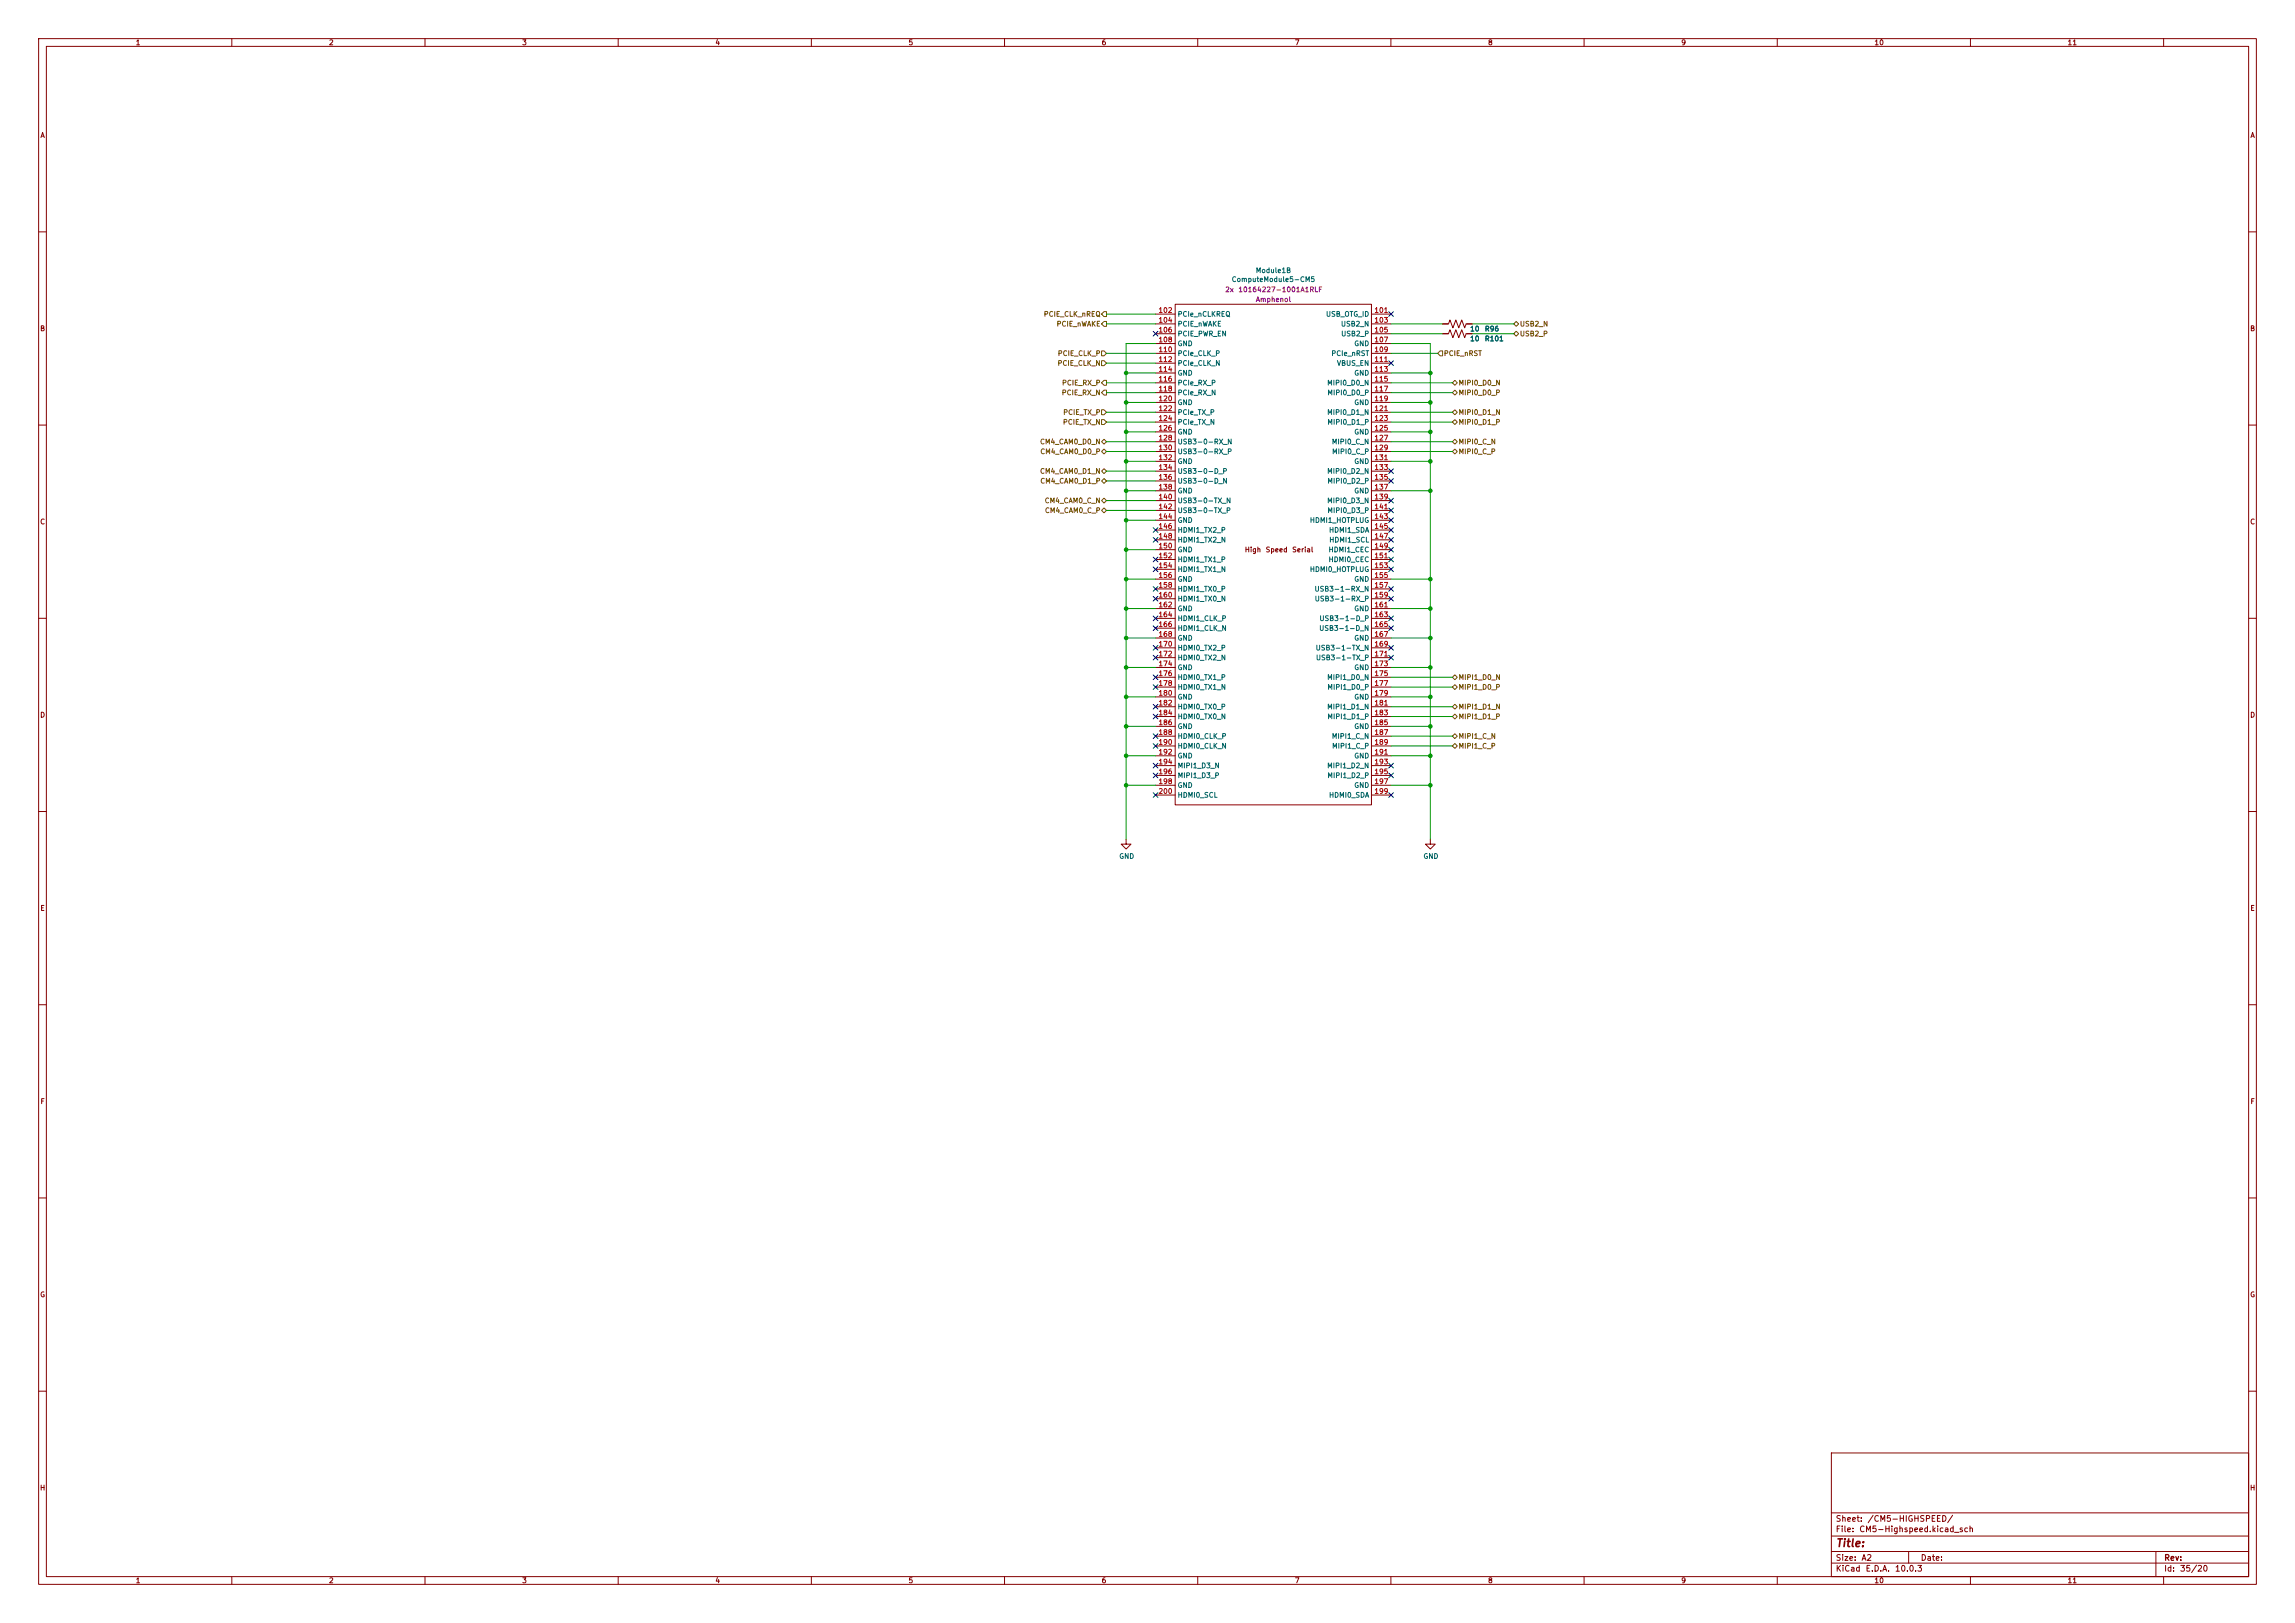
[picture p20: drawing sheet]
<svg xmlns="http://www.w3.org/2000/svg" width="594mm" height="420mm" viewBox="0 0 594 420" stroke-linecap="round" stroke-linejoin="round" font-family="sans-serif">
<defs><g id="words">
<text font-size="2" fill="#840000" x="475" y="400.8">Title:</text>
<g font-size="1.5" fill="#840000">
<text x="475" y="394.1">Sheet:</text>
<text x="483.2" y="394.1">/CM5-HIGHSPEED/</text>
<text x="475" y="396.8">File:</text>
<text x="481.1" y="396.8">CM5-Highspeed.kicad_sch</text>
<text x="475" y="407">KiCad</text>
<text x="475" y="404.2">Size:</text>
<text x="481.7" y="404.2">A2</text>
<text x="482.7" y="407">E.D.A.</text>
<text x="490.3" y="407">10.0.3</text>
<text x="497" y="404.2">Date:</text>
<text x="560" y="404.2">Rev:</text>
<text x="560" y="407">Id:</text>
<text x="564.1" y="407">35/20</text>
</g>
<g font-size="1.3" fill="#840000">
<text x="35" y="12">1</text>
<text x="85" y="12">2</text>
<text x="135" y="12">3</text>
<text x="185" y="12">4</text>
<text x="235" y="12">5</text>
<text x="285" y="12">6</text>
<text x="335" y="12">7</text>
<text x="385" y="12">8</text>
<text x="435" y="12">9</text>
<text x="485" y="12">10</text>
<text x="535" y="12">11</text>
<text x="10.3" y="36">A</text>
<text x="582.3" y="36">A</text>
<text x="10.3" y="86">B</text>
<text x="582.3" y="86">B</text>
<text x="10.3" y="136">C</text>
<text x="582.3" y="136">C</text>
<text x="322.1" y="143.2">High</text>
<text x="327.5" y="143.2">Speed</text>
<text x="334.3" y="143.2">Serial</text>
<text x="10.3" y="186">D</text>
<text x="582.3" y="186">D</text>
<text x="10.3" y="236">E</text>
<text x="582.3" y="236">E</text>
<text x="10.3" y="286">F</text>
<text x="582.3" y="286">F</text>
<text x="10.3" y="336">G</text>
<text x="582.3" y="336">G</text>
<text x="10.2" y="386">H</text>
<text x="582.2" y="386">H</text>
<text x="35" y="410">1</text>
<text x="85" y="410">2</text>
<text x="135" y="410">3</text>
<text x="185" y="410">4</text>
<text x="235" y="410">5</text>
<text x="285" y="410">6</text>
<text x="335" y="410">7</text>
<text x="385" y="410">8</text>
<text x="435" y="410">9</text>
<text x="485" y="410">10</text>
<text x="535" y="410">11</text>
</g>
<g font-size="1.3" fill="#006464">
<text x="324.9" y="70.9">Module1B</text>
<text x="318.7" y="73.3">ComputeModule5-CM5</text>
<text x="304.7" y="82.3">PCIe_nCLKREQ</text>
<text x="343.1" y="82.3">USB_OTG_ID</text>
<text x="304.7" y="84.8">PCIE_nWAKE</text>
<text x="304.7" y="87.3">PCIE_PWR_EN</text>
<text x="304.7" y="89.9">GND</text>
<text x="346.9" y="84.8">USB2_N</text>
<text x="347" y="87.3">USB2_P</text>
<text x="350.4" y="89.9">GND</text>
<text x="380.4" y="86.1">10</text>
<text x="380.4" y="88.6">10</text>
<text x="384.2" y="88.6">R101</text>
<text x="384.2" y="86.1">R96</text>
<text x="304.7" y="92.4">PCIe_CLK_P</text>
<text x="304.7" y="95">PCIe_CLK_N</text>
<text x="344.5" y="92.4">PCIe_nRST</text>
<text x="345.9" y="95">VBUS_EN</text>
<text x="304.7" y="97.5">GND</text>
<text x="304.7" y="100">PCIe_RX_P</text>
<text x="343.4" y="100">MIPI0_D0_N</text>
<text x="350.4" y="97.5">GND</text>
<text x="304.7" y="102.6">PCIe_RX_N</text>
<text x="304.7" y="105.1">GND</text>
<text x="304.7" y="107.7">PCIe_TX_P</text>
<text x="343.4" y="107.7">MIPI0_D1_N</text>
<text x="343.4" y="102.6">MIPI0_D0_P</text>
<text x="350.4" y="105.1">GND</text>
<text x="304.7" y="110.2">PCIe_TX_N</text>
<text x="304.7" y="112.7">GND</text>
<text x="343.4" y="110.2">MIPI0_D1_P</text>
<text x="350.4" y="112.7">GND</text>
<text x="304.7" y="115.3">USB3-0-RX_N</text>
<text x="304.7" y="117.8">USB3-0-RX_P</text>
<text x="344.6" y="115.3">MIPI0_C_N</text>
<text x="344.6" y="117.8">MIPI0_C_P</text>
<text x="304.7" y="120.4">GND</text>
<text x="304.7" y="122.9">USB3-0-D_P</text>
<text x="304.7" y="125.4">USB3-0-D_N</text>
<text x="343.4" y="122.9">MIPI0_D2_N</text>
<text x="343.4" y="125.4">MIPI0_D2_P</text>
<text x="350.4" y="120.4">GND</text>
<text x="304.7" y="128">GND</text>
<text x="304.7" y="130.5">USB3-0-TX_N</text>
<text x="343.4" y="130.5">MIPI0_D3_N</text>
<text x="350.4" y="128">GND</text>
<text x="304.7" y="133.1">USB3-0-TX_P</text>
<text x="304.7" y="135.6">GND</text>
<text x="338.9" y="135.6">HDMI1_HOTPLUG</text>
<text x="343.4" y="133.1">MIPI0_D3_P</text>
<text x="304.7" y="138.1">HDMI1_TX2_P</text>
<text x="304.7" y="140.7">HDMI1_TX2_N</text>
<text x="304.7" y="143.2">GND</text>
<text x="343.7" y="143.2">HDMI1_CEC</text>
<text x="343.9" y="138.1">HDMI1_SDA</text>
<text x="343.9" y="140.7">HDMI1_SCL</text>
<text x="304.7" y="145.8">HDMI1_TX1_P</text>
<text x="304.7" y="148.3">HDMI1_TX1_N</text>
<text x="338.9" y="148.3">HDMI0_HOTPLUG</text>
<text x="343.7" y="145.8">HDMI0_CEC</text>
<text x="304.7" y="150.8">GND</text>
<text x="304.7" y="153.4">HDMI1_TX0_P</text>
<text x="304.7" y="155.9">HDMI1_TX0_N</text>
<text x="340.1" y="153.4">USB3-1-RX_N</text>
<text x="340.2" y="155.9">USB3-1-RX_P</text>
<text x="350.4" y="150.8">GND</text>
<text x="304.7" y="158.5">GND</text>
<text x="304.7" y="161">HDMI1_CLK_P</text>
<text x="341.4" y="161">USB3-1-D_P</text>
<text x="350.4" y="158.5">GND</text>
<text x="304.7" y="163.5">HDMI1_CLK_N</text>
<text x="304.7" y="166.1">GND</text>
<text x="341.3" y="163.5">USB3-1-D_N</text>
<text x="350.4" y="166.1">GND</text>
<text x="304.7" y="168.6">HDMI0_TX2_P</text>
<text x="304.7" y="171.2">HDMI0_TX2_N</text>
<text x="304.7" y="173.7">GND</text>
<text x="340.4" y="168.6">USB3-1-TX_N</text>
<text x="340.5" y="171.2">USB3-1-TX_P</text>
<text x="350.4" y="173.7">GND</text>
<text x="304.7" y="176.2">HDMI0_TX1_P</text>
<text x="304.7" y="178.8">HDMI0_TX1_N</text>
<text x="343.4" y="176.2">MIPI1_D0_N</text>
<text x="343.4" y="178.8">MIPI1_D0_P</text>
<text x="304.7" y="181.3">GND</text>
<text x="304.7" y="183.9">HDMI0_TX0_P</text>
<text x="343.4" y="183.9">MIPI1_D1_N</text>
<text x="350.4" y="181.3">GND</text>
<text x="304.7" y="186.4">HDMI0_TX0_N</text>
<text x="304.7" y="188.9">GND</text>
<text x="304.7" y="191.5">HDMI0_CLK_P</text>
<text x="343.4" y="186.4">MIPI1_D1_P</text>
<text x="344.6" y="191.5">MIPI1_C_N</text>
<text x="350.4" y="188.9">GND</text>
<text x="304.7" y="194">HDMI0_CLK_N</text>
<text x="304.7" y="196.6">GND</text>
<text x="344.6" y="194">MIPI1_C_P</text>
<text x="350.4" y="196.6">GND</text>
<text x="304.7" y="199.1">MIPI1_D3_N</text>
<text x="304.7" y="201.6">MIPI1_D3_P</text>
<text x="343.4" y="199.1">MIPI1_D2_N</text>
<text x="343.4" y="201.6">MIPI1_D2_P</text>
<text x="304.7" y="204.2">GND</text>
<text x="304.7" y="206.7">HDMI0_SCL</text>
<text x="343.9" y="206.7">HDMI0_SDA</text>
<text x="350.4" y="204.2">GND</text>
<text x="289.6" y="222.5">GND</text>
<text x="368.3" y="222.5">GND</text>
</g>
<g font-size="1.3" fill="#840084">
<text x="317" y="75.9">2x</text>
<text x="320.4" y="75.9">10164227-1001A1RLF</text>
<text x="324.9" y="78.4">Amphenol</text>
</g>
<g font-size="1.3" fill="#725600">
<text x="270" y="82.3">PCIE_CLK_nREQ</text>
<text x="273.4" y="84.8">PCIE_nWAKE</text>
<text x="393.3" y="87.3">USB2_P</text>
<text x="393.3" y="84.8">USB2_N</text>
<text x="273.6" y="95">PCIE_CLK_N</text>
<text x="273.7" y="92.4">PCIE_CLK_P</text>
<text x="373.6" y="92.4">PCIE_nRST</text>
<text x="274.7" y="100">PCIE_RX_P</text>
<text x="377.4" y="100">MIPI0_D0_N</text>
<text x="274.7" y="102.6">PCIE_RX_N</text>
<text x="275" y="107.7">PCIE_TX_P</text>
<text x="377.4" y="102.6">MIPI0_D0_P</text>
<text x="377.4" y="107.7">MIPI0_D1_N</text>
<text x="275" y="110.2">PCIE_TX_N</text>
<text x="377.4" y="110.2">MIPI0_D1_P</text>
<text x="269.1" y="115.3">CM4_CAM0_D0_N</text>
<text x="269.1" y="117.8">CM4_CAM0_D0_P</text>
<text x="377.4" y="115.3">MIPI0_C_N</text>
<text x="377.4" y="117.8">MIPI0_C_P</text>
<text x="269.1" y="122.9">CM4_CAM0_D1_N</text>
<text x="269.1" y="125.4">CM4_CAM0_D1_P</text>
<text x="270.3" y="130.5">CM4_CAM0_C_N</text>
<text x="270.3" y="133.1">CM4_CAM0_C_P</text>
<text x="377.4" y="176.2">MIPI1_D0_N</text>
<text x="377.4" y="178.8">MIPI1_D0_P</text>
<text x="377.4" y="183.9">MIPI1_D1_N</text>
<text x="377.4" y="191.5">MIPI1_C_N</text>
<text x="377.4" y="186.4">MIPI1_D1_P</text>
<text x="377.4" y="194">MIPI1_C_P</text>
</g>
<g font-size="1.3" fill="#a90000">
<text x="299.7" y="81.3">102</text>
<text x="299.7" y="83.8">104</text>
<text x="355.6" y="81.3">101</text>
<text x="355.6" y="83.8">103</text>
<text x="299.7" y="86.3">106</text>
<text x="299.7" y="88.9">108</text>
<text x="355.6" y="86.3">105</text>
<text x="355.6" y="88.9">107</text>
<text x="299.7" y="91.4">110</text>
<text x="299.7" y="94">112</text>
<text x="355.6" y="91.4">109</text>
<text x="355.6" y="94">111</text>
<text x="299.7" y="96.5">114</text>
<text x="299.7" y="99">116</text>
<text x="299.7" y="101.6">118</text>
<text x="355.6" y="96.5">113</text>
<text x="355.6" y="99">115</text>
<text x="355.6" y="101.6">117</text>
<text x="299.7" y="104.1">120</text>
<text x="299.7" y="106.7">122</text>
<text x="355.6" y="104.1">119</text>
<text x="355.6" y="106.7">121</text>
<text x="299.7" y="109.2">124</text>
<text x="299.7" y="111.7">126</text>
<text x="355.6" y="109.2">123</text>
<text x="355.6" y="111.7">125</text>
<text x="299.7" y="114.3">128</text>
<text x="299.7" y="116.8">130</text>
<text x="299.7" y="119.4">132</text>
<text x="355.6" y="114.3">127</text>
<text x="355.6" y="116.8">129</text>
<text x="355.6" y="119.4">131</text>
<text x="299.7" y="121.9">134</text>
<text x="299.7" y="124.4">136</text>
<text x="355.6" y="121.9">133</text>
<text x="355.6" y="124.4">135</text>
<text x="299.7" y="127">138</text>
<text x="299.7" y="129.5">140</text>
<text x="355.6" y="127">137</text>
<text x="355.6" y="129.5">139</text>
<text x="299.7" y="132.1">142</text>
<text x="299.7" y="134.6">144</text>
<text x="299.7" y="137.1">146</text>
<text x="355.6" y="132.1">141</text>
<text x="355.6" y="134.6">143</text>
<text x="355.6" y="137.1">145</text>
<text x="299.7" y="139.7">148</text>
<text x="299.7" y="142.2">150</text>
<text x="355.6" y="139.7">147</text>
<text x="355.6" y="142.2">149</text>
<text x="299.7" y="144.8">152</text>
<text x="299.7" y="147.3">154</text>
<text x="299.7" y="149.8">156</text>
<text x="355.6" y="144.8">151</text>
<text x="355.6" y="147.3">153</text>
<text x="355.6" y="149.8">155</text>
<text x="299.7" y="152.4">158</text>
<text x="299.7" y="154.9">160</text>
<text x="355.6" y="152.4">157</text>
<text x="355.6" y="154.9">159</text>
<text x="299.7" y="157.5">162</text>
<text x="299.7" y="160">164</text>
<text x="355.6" y="157.5">161</text>
<text x="355.6" y="160">163</text>
<text x="299.7" y="162.5">166</text>
<text x="299.7" y="165.1">168</text>
<text x="299.7" y="167.6">170</text>
<text x="355.6" y="162.5">165</text>
<text x="355.6" y="165.1">167</text>
<text x="355.6" y="167.6">169</text>
<text x="299.7" y="170.2">172</text>
<text x="299.7" y="172.7">174</text>
<text x="355.6" y="170.2">171</text>
<text x="355.6" y="172.7">173</text>
<text x="299.7" y="175.2">176</text>
<text x="299.7" y="177.8">178</text>
<text x="355.6" y="175.2">175</text>
<text x="355.6" y="177.8">177</text>
<text x="299.7" y="180.3">180</text>
<text x="299.7" y="182.9">182</text>
<text x="299.7" y="185.4">184</text>
<text x="355.6" y="180.3">179</text>
<text x="355.6" y="182.9">181</text>
<text x="355.6" y="185.4">183</text>
<text x="299.7" y="187.9">186</text>
<text x="299.7" y="190.5">188</text>
<text x="355.6" y="187.9">185</text>
<text x="355.6" y="190.5">187</text>
<text x="299.7" y="193">190</text>
<text x="299.7" y="195.6">192</text>
<text x="355.6" y="193">189</text>
<text x="355.6" y="195.6">191</text>
<text x="299.7" y="198.1">194</text>
<text x="299.7" y="200.6">196</text>
<text x="299.7" y="203.2">198</text>
<text x="355.6" y="198.1">193</text>
<text x="355.6" y="200.6">195</text>
<text x="355.6" y="203.2">197</text>
<text x="299.7" y="205.7">200</text>
<text x="355.6" y="205.7">199</text>
</g>
</g></defs>
<g fill="none" stroke="#840000" stroke-width=".26">
<path d="M10 10h574v400h-574zM12 12h570v396h-570zM60 10v2M110 10v2M160 10v2M210 10v2M260 10v2M310 10v2M360 10v2M410 10v2M460 10v2M510 10v2"/>
<path d="M560 10v2M10 60h2M304.2 78.7h50.8v129.6h-50.8zM582 60h2M299.1 81.3h5.1M299.1 83.8h5.1M299.1 86.4h5.1M299.1 88.9h5.1M299.1 91.4h5.1M299.1 94h5.1M299.1 96.5h5.1M299.1 99.1h5.1"/>
<path d="M355 81.3h5M355 83.8h5M355 86.4h5M355 88.9h5M355 91.4h5M355 94h5M355 96.5h5M355 99.1h5M373.4 83.8h1.5l.4-1 .7 2 .8-2 .8 2 .7-2 .8 2 .4-1h1.5M373.4 86.4h1.5l.4-1.1 .7 2.1 .8-2.1 .8 2.1 .7-2.1 .8 2.1 .4-1h1.5M10 110h2M299.1 101.6h5.1"/>
<path d="M299.1 104.1h5.1M299.1 106.7h5.1M299.1 109.2h5.1M299.1 111.8h5.1M299.1 114.3h5.1M299.1 116.8h5.1M299.1 119.4h5.1M355 101.6h5M355 104.1h5M355 106.7h5M355 109.2h5M355 111.8h5"/>
<path d="M355 114.3h5M355 116.8h5M355 119.4h5M582 110h2M299.1 121.9h5.1M299.1 124.5h5.1M299.1 127h5.1M299.1 129.5h5.1M299.1 132.1h5.1M299.1 134.6h5.1M299.1 137.2h5.1M299.1 139.7h5.1"/>
<path d="M355 121.9h5M355 124.5h5M355 127h5M355 129.5h5M355 132.1h5M355 134.6h5M355 137.2h5M355 139.7h5M299.1 142.2h5.1M299.1 144.8h5.1M299.1 147.3h5.1M299.1 149.9h5.1"/>
<path d="M299.1 152.4h5.1M299.1 154.9h5.1M299.1 157.5h5.1M355 142.2h5M355 144.8h5M355 147.3h5M355 149.9h5M355 152.4h5M355 154.9h5M355 157.5h5M10 160h2M299.1 160h5.1"/>
<path d="M299.1 162.6h5.1M299.1 165.1h5.1M299.1 167.6h5.1M299.1 170.2h5.1M299.1 172.7h5.1M299.1 175.3h5.1M299.1 177.8h5.1M355 160h5M355 162.6h5M355 165.1h5M355 167.6h5M355 170.2h5"/>
<path d="M355 172.7h5M355 175.3h5M355 177.8h5M582 160h2M299.1 180.3h5.1M299.1 182.9h5.1M299.1 185.4h5.1M299.1 188h5.1M299.1 190.5h5.1M299.1 193h5.1M299.1 195.6h5.1M299.1 198.1h5.1"/>
<path d="M355 180.3h5M355 182.9h5M355 185.4h5M355 188h5M355 190.5h5M355 193h5M355 195.6h5M355 198.1h5M10 210h2M291.5 217.2v1.2h1.2l-1.2 1.3-1.3-1.3h1.3M299.1 200.7h5.1M299.1 203.2h5.1"/>
<path d="M299.1 205.7h5.1M355 200.7h5M355 203.2h5M355 205.7h5M370.2 217.2v1.2h1.3l-1.3 1.3-1.3-1.3h1.3M582 210h2M10 260h2M582 260h2M10 310h2M582 310h2M10 360h2M474 376h108v32h-108z"/>
<path d="M582 360h2M474 397.5h108M474 391.5h108M60 408v2M110 408v2M160 408v2M210 408v2M260 408v2M310 408v2M360 408v2M410 408v2M460 408v2"/>
<path d="M474 404.5h108M474 401.5h108M494 401.5v3M510 408v2M558 401.5v6.5M560 408v2"/>
</g>
<g fill="none" stroke="#725600" stroke-width=".26">
<path d="M285.1 90.8h.6l.7 .6-.7 .7h-.6zM285.1 93.3h.6l.7 .7-.7 .6h-.6zM285.7 98.4h.7v1.3h-.7l-.6-.6zM285.7 83.2h.7v1.3h-.7l-.6-.7zM285.7 80.6h.7v1.3h-.7l-.6-.6zM372.7 90.8h.7v1.3h-.7l-.6-.7zM375.9 99.1l.7-.7 .6 .7-.6 .6zM391.8 86.4l.6-.7 .7 .7-.7 .6zM392.4 83.2l.7 .6-.7 .7-.6-.7zM285.1 116.8l.6-.6 .7 .6-.7 .7zM285.1 114.3l.6-.6 .7 .6-.7 .6zM285.1 106h.6l.7 .7-.7 .6h-.6z"/>
<path d="M285.1 108.6h.6l.7 .6-.7 .7h-.6zM285.7 101h.7v1.2h-.7l-.6-.6zM375.9 114.3l.7-.6 .6 .6-.6 .6zM375.9 109.2l.7-.6 .6 .6-.6 .7zM375.9 116.8l.7-.6 .6 .6-.6 .7zM375.9 101.6l.7-.6 .6 .6-.6 .6zM376.6 106l.6 .7-.6 .6-.7-.6zM285.1 132.1l.6-.7 .7 .7-.7 .6zM285.1 129.5l.6-.6 .7 .6-.7 .7zM285.1 124.5l.6-.7 .7 .7-.7 .6zM285.1 121.9l.6-.6 .7 .6-.7 .7zM375.9 175.3l.7-.7 .6 .7-.6 .6z"/>
<path d="M375.9 177.8l.7-.6 .6 .6-.6 .6zM375.9 190.5l.7-.6 .6 .6-.6 .6zM375.9 182.9l.7-.7 .6 .7-.6 .6zM375.9 193l.7-.6 .6 .6-.6 .7zM375.9 185.4l.7-.6 .6 .6-.6 .7z"/>
</g>
<g fill="none" stroke="#009600" stroke-width=".26">
<path d="M286.4 99.1h12.7M286.4 91.4h12.7M286.4 94h12.7M286.4 83.8h12.7M286.4 81.3h12.7M291.5 96.5h7.6M299.1 88.9h-7.6v128.3M360 99.1h15.9M360 88.9h10.2v128.3M360 96.5h10.2M360 91.4h12.1M360 83.8h13.4"/>
<path d="M360 86.4h13.4M381 83.8h10.8M381 86.4h10.8M286.4 106.7h12.7M286.4 101.6h12.7M286.4 109.2h12.7M286.4 114.3h12.7M286.4 116.8h12.7M291.5 119.4h7.6M291.5 111.8h7.6M291.5 104.1h7.6M360 106.7h15.9"/>
<path d="M360 119.4h10.2M360 101.6h15.9M360 109.2h15.9M360 114.3h15.9M360 116.8h15.9M360 111.8h10.2M360 104.1h10.2M286.4 121.9h12.7M286.4 124.5h12.7M286.4 132.1h12.7M286.4 129.5h12.7M291.5 127h7.6"/>
<path d="M291.5 134.6h7.6M360 127h10.2M291.5 157.5h7.6M291.5 142.2h7.6M291.5 149.9h7.6M360 157.5h10.2M360 149.9h10.2M291.5 165.1h7.6M291.5 172.7h7.6M360 165.1h10.2M360 175.3h15.9M360 172.7h10.2"/>
<path d="M360 177.8h15.9M291.5 195.6h7.6M291.5 180.3h7.6M291.5 188h7.6M360 193h15.9M360 195.6h10.2M360 185.4h15.9M360 180.3h10.2M360 188h10.2M360 182.9h15.9M360 190.5h15.9M291.5 203.2h7.6"/>
<path d="M360 203.2h10.2"/>
</g>
<g fill="none" stroke="#000084" stroke-width=".26">
<path d="M298.5 85.8l1.2 1.2M299.7 85.8l-1.2 1.2M359.4 93.4l1.3 1.2M359.4 80.7l1.3 1.2M360.7 93.4l-1.3 1.2M360.7 80.7l-1.3 1.2M298.5 139.1l1.2 1.2M298.5 136.6l1.2 1.2M299.7 139.1l-1.2 1.2M299.7 136.6l-1.2 1.2M359.4 136.6l1.3 1.2M359.4 139.1l1.3 1.2"/>
<path d="M359.4 134l1.3 1.2M359.4 128.9l1.3 1.2M359.4 123.9l1.3 1.2M359.4 131.5l1.3 1.2M359.4 121.3l1.3 1.2M360.7 136.6l-1.3 1.2M360.7 139.1l-1.3 1.2M360.7 134l-1.3 1.2M360.7 128.9l-1.3 1.2M360.7 123.9l-1.3 1.2M360.7 131.5l-1.3 1.2M360.7 121.3l-1.3 1.2"/>
<path d="M298.5 144.2l1.2 1.2M298.5 151.8l1.2 1.2M298.5 146.7l1.2 1.2M298.5 154.3l1.2 1.2M298.5 159.4l1.2 1.2M299.7 144.2l-1.2 1.2M299.7 151.8l-1.2 1.2M299.7 146.7l-1.2 1.2M299.7 154.3l-1.2 1.2M299.7 159.4l-1.2 1.2M359.4 144.2l1.3 1.2M359.4 146.7l1.3 1.2"/>
<path d="M359.4 141.6l1.3 1.2M359.4 154.3l1.3 1.2M359.4 159.4l1.3 1.2M359.4 151.8l1.3 1.2M360.7 144.2l-1.3 1.2M360.7 146.7l-1.3 1.2M360.7 141.6l-1.3 1.2M360.7 154.3l-1.3 1.2M360.7 159.4l-1.3 1.2M360.7 151.8l-1.3 1.2M298.5 167l1.2 1.2M298.5 169.6l1.2 1.2"/>
<path d="M298.5 177.2l1.2 1.2M298.5 174.7l1.2 1.2M298.5 162l1.2 1.2M299.7 167l-1.2 1.2M299.7 169.6l-1.2 1.2M299.7 177.2l-1.2 1.2M299.7 174.7l-1.2 1.2M299.7 162l-1.2 1.2M359.4 169.6l1.3 1.2M359.4 162l1.3 1.2M359.4 167l1.3 1.2M360.7 169.6l-1.3 1.2"/>
<path d="M360.7 162l-1.3 1.2M360.7 167l-1.3 1.2M298.5 197.5l1.2 1.2M298.5 192.4l1.2 1.2M298.5 184.8l1.2 1.2M298.5 182.3l1.2 1.2M298.5 189.9l1.2 1.2M299.7 197.5l-1.2 1.2M299.7 184.8l-1.2 1.2M299.7 192.4l-1.2 1.2M299.7 182.3l-1.2 1.2M299.7 189.9l-1.2 1.2"/>
<path d="M359.4 197.5l1.3 1.2M360.7 197.5l-1.3 1.2M298.5 200.1l1.2 1.2M298.5 205.1l1.2 1.2M299.7 205.1l-1.2 1.2M299.7 200.1l-1.2 1.2M359.4 205.1l1.3 1.2M359.4 200.1l1.3 1.2M360.7 205.1l-1.3 1.2M360.7 200.1l-1.3 1.2"/>
</g>
<g fill="#009600" stroke="#009600" stroke-width=".26">
<circle cx="291.5" cy="172.7" r=".46"/>
<circle cx="291.5" cy="149.9" r=".46"/>
<circle cx="291.5" cy="180.3" r=".46"/>
<circle cx="291.5" cy="157.5" r=".46"/>
<circle cx="291.5" cy="165.1" r=".46"/>
<circle cx="291.5" cy="119.4" r=".46"/>
<circle cx="291.5" cy="142.2" r=".46"/>
<circle cx="291.5" cy="127" r=".46"/>
<circle cx="291.5" cy="134.6" r=".46"/>
<circle cx="291.5" cy="111.8" r=".46"/>
<circle cx="291.5" cy="104.1" r=".46"/>
<circle cx="291.5" cy="96.5" r=".46"/>
<circle cx="291.5" cy="195.6" r=".46"/>
<circle cx="291.5" cy="188" r=".46"/>
<circle cx="291.5" cy="203.2" r=".46"/>
<circle cx="370.2" cy="149.9" r=".46"/>
<circle cx="370.2" cy="165.1" r=".46"/>
<circle cx="370.2" cy="172.7" r=".46"/>
<circle cx="370.2" cy="157.5" r=".46"/>
<circle cx="370.2" cy="127" r=".46"/>
<circle cx="370.2" cy="180.3" r=".46"/>
<circle cx="370.2" cy="188" r=".46"/>
<circle cx="370.2" cy="195.6" r=".46"/>
<circle cx="370.2" cy="119.4" r=".46"/>
<circle cx="370.2" cy="104.1" r=".46"/>
<circle cx="370.2" cy="111.8" r=".46"/>
<circle cx="370.2" cy="203.2" r=".46"/>
<circle cx="370.2" cy="96.5" r=".46"/>
</g>
<use href="#words"/>
</svg>
